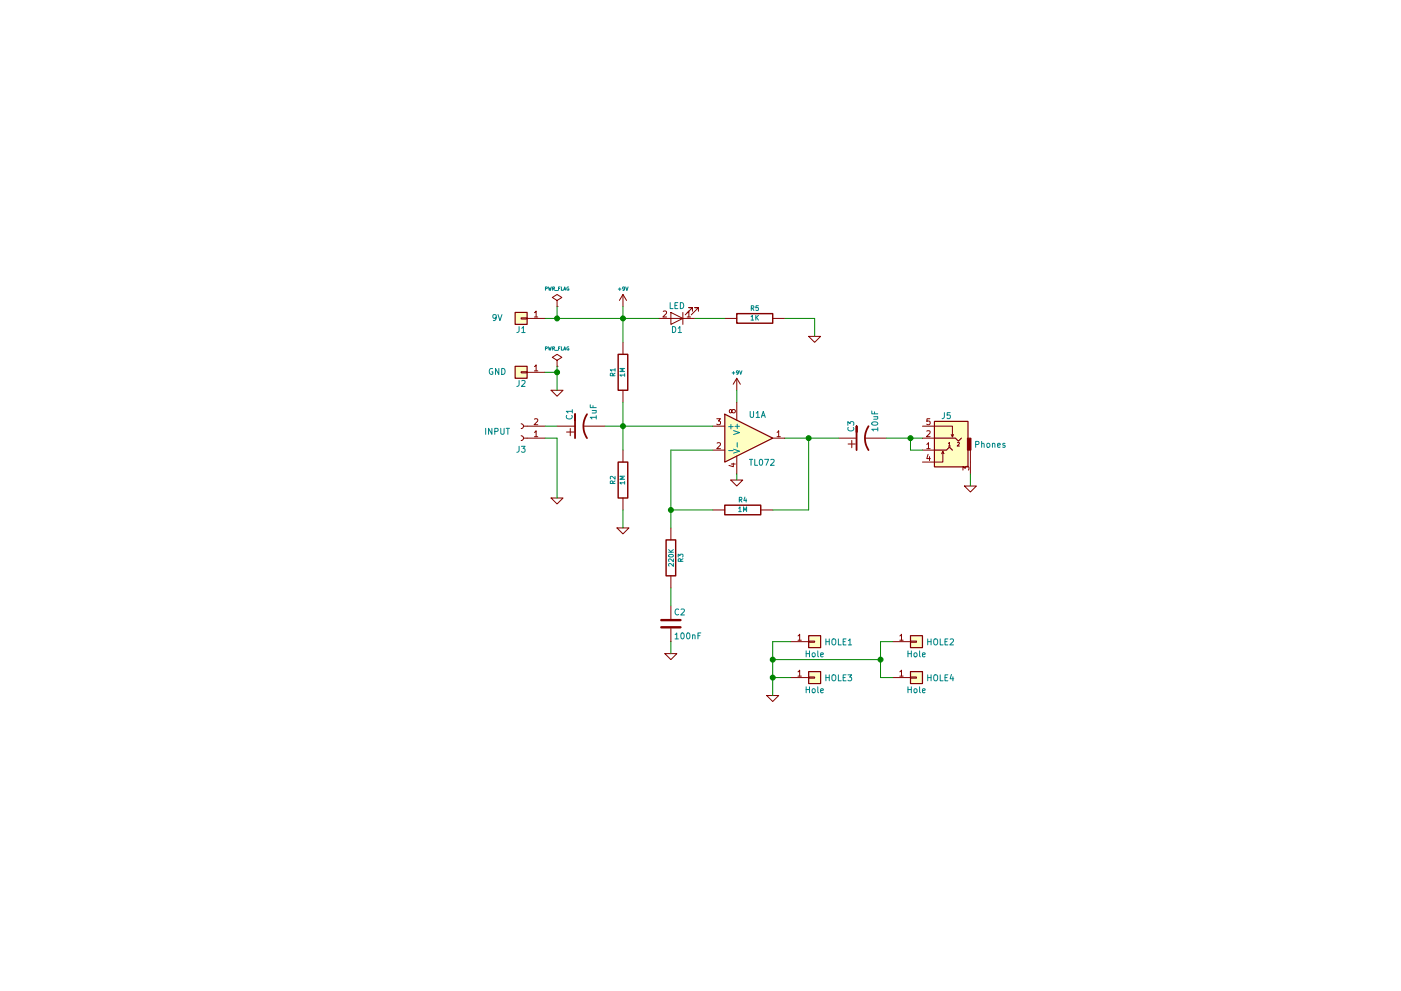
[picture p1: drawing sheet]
<svg xmlns="http://www.w3.org/2000/svg" width="297mm" height="210mm" viewBox="0 0 297 210" stroke-linecap="round" stroke-linejoin="round" font-family="sans-serif">
<path d="M131.1 75.2h2v7.6h-2zM156.2 66.5h7.6v2.1h-7.6zM131.1 98h2v7.7h-2zM141.2 114.5h2.1v7.7h-2.1zM153.7 107.2h7.6v2h-7.6z" fill="none" stroke="#840000" stroke-width=".3"/>
<g fill="none" stroke="#840000" stroke-width=".21">
<path d="M110.5 67.4h1.3v.3h-1.3zM110.5 78.9h1.3v.2h-1.3zM111.8 67.6h3.8M111.8 79h3.8M113.3 66.3l.4-.3v1.3M113.3 77.8l.4-.4v1.3M113.3 67.3h.7M113.3 78.7h.7M118.1 65h.1M118.1 63.7l1-.6-1-.6-1 .6 1 .6v1.3M118.1 77.7h.1M118.1 76.4l1-.6-1-.6-1 .6 1 .6v1.3"/>
<path d="M132.1 62.5v2.5M132.1 72.6v2.6M132.1 62.5l-.8 1.2M132.1 62.5l.7 1.2M139.7 67.6h7.6M140.6 66.1l.5-.1 .2 .3-.8 1h.8M142.2 66.3l2.6 1.3-2.6 1.2zM144.8 66.3v2.5M145.7 66.3l.3-.3v1.3M145.7 67.3h.7M146.8 66v-.7h-.8h.8l-1.5 1.5M148.1 66v-.7h-.8h.8l-1.5 1.5"/>
<path d="M153.7 67.6h2.5M163.8 67.6h2.6M171.4 71.4h2.6l-1.3 1.2zM110.5 89.9l.3 .1 .2 .3-.1 .4-.4 .2M110.5 92.5l.3 .1 .2 .3-.1 .4-.4 .2M111 93h4.6M111 90.4h4.6M113.3 91.7l.4-.3v1.3M113.3 88.9l.5-.1 .2 .4-.8 .9h.8M113.3 92.7h.7M116.8 82.8h2.6l-1.3 1.3zM118.1 90.4h3.8"/>
<path d="M120.1 91.7h1.6M120.9 90.9v1.6M123.7 90.4h4.6M132.1 82.8v2.5M132.1 95.5v2.5M151.1 90.4h2.6M151.1 95.5h2.6M152 88.8h.8l-.5 .5 .4 .1v.6l-.2 .1-.5-.1M152 94l.5-.1 .3 .4-.8 .9h.8M155 98.4h.9M155.2 87.1l.2-.2h.4l.1 .2-.1 .4-.4 .1-.2-.1-.2-.6h-.3v.6l.2 .1 .3-.2M155.5 98.3v.7l-.9-.3"/>
<path d="M156.2 80.3v2.5M156.2 85.3v3.8M156.2 96.8v3.8M156.2 80.3l-.8 1.2M156.2 80.3l.8 1.2M163.8 93h2.6M164.7 91.7l.4-.3v1.3M164.7 92.7h.8M177.8 93h3.8M179.8 94.2h1.6M180.6 93.4v1.6M183.4 93h4.6"/>
<path d="M195.6 90.4h6.3v2.3l.3-.5M195.6 93h2.5M195.6 95.5h2.5M196.5 94.3l.3-.4v1.3M196.5 91.5l.5-.1 .2 .3-.8 1h.8M196.5 95.2h.7M196.8 96.4l-.3 .9h.8M197.1 96.9v.8M197.2 88.8h-.7v.6h.7v.6l-.2 .1-.5-.1M199.9 95.8l-.3 .5M200.2 96.3l-.3-.5v2.2h-4.3M201.1 94.1l.2-.2v.7"/>
<path d="M201.1 94.6h.4M201.7 92.2l.2 .5M203 93.9h.4v.2l-.5 .5h.5M204.2 99.7v-.7l.4 .4 .1-.4h.6l.1 .2-.1 .5M205.7 95.5v5.1M116.8 105.7h2.6l-1.3 1.2zM130.8 112h2.5l-1.2 1.3zM132.1 105.7v2.5M142.2 112v2.5M151.1 108.2h2.6M154.9 101.8h2.6l-1.3 1.3zM161.3 108.2h2.5"/>
<path d="M204.5 103.1h2.5l-1.3 1.3zM141 138.7h2.5l-1.3 1.2zM142.2 122.2v2.5M142.2 128.5v2.8M142.2 133.3v2.8M167.6 136.1h3.8M169.2 134.9l.3-.3v1.2M169.2 135.8h.7M171.4 136h1.3v.3h-1.3zM189.2 136.1h3.8M190.8 134.9l.3-.3v1.2M190.8 135.8h.7"/>
<path d="M193 136h1.3v.3h-1.3zM162.6 147.6h2.5l-1.3 1.2zM167.6 143.8h3.8M169.2 142.5l.3-.3v1.3M169.2 143.5h.7M171.4 143.6h1.3v.3h-1.3zM189.2 143.8h3.8M190.8 142.5l.3-.3v1.3M190.8 143.5h.7M193 143.6h1.3v.3h-1.3z"/>
</g>
<g fill="none" stroke="#008484" stroke-width=".21">
<path d="M104.4 78.2a.59 .59 0 0 0-.7 .6 .59 .59 0 0 0 .7 .6l.1-.5h-.2M105.2 67.3l-.2 .2h-.4l-.1-.7 .5-.1 .2 .3v.7l-.3 .3h-.3M105.6 66.7l.4 1.3 .4-1.3M105.8 78.2v1.2l-.7-1.2v1.2M106.4 78.2a.64 .64 0 0 1 .7 .6 .64 .64 0 0 1-.7 .6zM110.1 69.3l-.1 1.1-.4 .2M110.6 69.6l.4-.3v1.3M110.6 70.6h.7M115.6 61.2h.4v-.3h-.4v.7M115.6 73.9h.4v-.3h-.4v.7M116.3 60.9l.2 .7 .1-.5 .1 .5 .2-.7M116.3 73.6l.2 .7 .1-.5 .1 .5 .2-.7"/>
<path d="M117.2 61.2h.3v-.3h-.3v.7M117.2 73.9h.3v-.3h-.3v.7M117.3 61.2l.3 .4M117.3 73.9l.3 .4M117.7 61.6h.5M117.7 74.3h.5M118.4 61.2h.2M118.4 73.9h.2M118.7 60.9h-.3v.7M118.7 73.6h-.3v.7M119 60.9v.7h.4M119 73.6v.7h.4"/>
<path d="M119.5 61.6l.2-.7 .3 .7M119.5 74.3l.2-.7 .3 .7M119.6 61.4h.3M119.6 74.1h.3M120.6 60.9a.33 .33 0 0 0-.4 .3 .33 .33 0 0 0 .4 .3v-.2h-.1M120.6 73.6a.33 .33 0 0 0-.4 .3 .33 .33 0 0 0 .4 .3v-.2h-.1M129.9 79.7v-.5h-.5v.5h1M130.4 78.5h-1l.3 .3M130.4 79.2l-.5 .3M130.4 78.2v.6M131.1 61.3h.6M131.4 61.1v.5"/>
<path d="M132.4 79.6h-1l.3 .3M132.4 78.2h-1l.8 .3-.8 .3h1M132.4 61.2l-.3 .1-.1-.4 .4 .1-.1 .6h-.2M132.4 79.3v.6M132.7 60.9l.2 .7 .3-.7M142.1 64.2v1.3h.6M142.6 69.3a.64 .64 0 0 1 .7 .6 .64 .64 0 0 1-.7 .7zM143.1 64.8h.4M143.7 64.2h-.6v1.3h.6M143.8 69.6l.3-.3v1.3M143.8 70.6h.7M144.2 64.2a.64 .64 0 0 1 .8 .6 .64 .64 0 0 1-.8 .7z"/>
<path d="M155.2 79.1h.6M155.5 78.8v.6M156.6 79l-.4 .1v-.4l.4 .1-.1 .5-.3 .1M156.8 78.7l.2 .7 .3-.7M159.2 67.2l.3-.3v1M159.2 67.9h.6M159.3 65.4l.5-.1v-.4h-.5v1M159.5 65.4l.3 .5M160.2 66.9v1M160.4 67.3l.4 .6M160.8 64.9h-.5l-.1 .4h.5l.1 .5h-.6M160.8 66.9l-.6 .6"/>
<path d="M103 90.9v1.2M104.3 90.9v1.2l-.7-1.2v1.2M104.9 91.5h.6l.1-.5-.7-.1v1.2M106.2 90.9v1l.2 .2h.3l.2-.2v-1M107.3 90.9h.7M107.7 90.9v1.2M110.1 80.7l-.1 1.1-.4 .2M110.1 94.7l-.1 1.1-.4 .2M110.5 94.7h.8l-.4 .5 .4 .1v.5l-.2 .2-.6-.2M110.6 80.8l.5-.1 .2 .4-.8 .9h.8M120.2 88.1a.56 .56 0 0 0 .5 .8 .56 .56 0 0 0 .5-.8M121.3 87.3h-1.2l.3 .3"/>
<path d="M121.3 86.9v.7M125.1 85.9v.6h1.3M125.6 87.1h.8M125.7 86v.5M126.3 87.1l.1 .2-.1 .3h-.7M126.4 88.5h-1.3l.4 .4M126.4 88.2v.7M154.5 95.6h.9M154.5 90.5h.9M155 90v1M155.5 95.3l1.3 .4-1.3 .4M155.5 91.4l1.3 .4-1.3 .4"/>
<path d="M155.8 90.4h1M156.3 90v.9M156.3 93.9v1M158.9 97.5h.7M159.1 87.3v1l.2 .3h.2l.3-.3v-1M159.2 97.5v1.2M160 97.5v1.2h.6M160.3 87.6l.4-.3v1.3M160.3 88.6h.7M161.1 97.6l.2-.1a.67 .67 0 0 1 .4 .6 .67 .67 0 0 1-.4 .6l-.3-.5zM161.4 88.6l.4-1.3 .5 1.3M161.5 88.2h.6"/>
<path d="M162.1 97.5h.9l-.6 1.2M163.4 97.6l.5-.1 .2 .3-.8 .9h.8M179.8 90.2v-.7l.4 .4 .1-.4h.6l.1 .2-.1 .5M179.9 90.7a.56 .56 0 0 0 .5 .7 .56 .56 0 0 0 .5-.7M184.8 87.2v.6h1.3M184.9 89.7a.76 .76 0 0 1 1.2 .2 .74 .74 0 0 1-1.3-.1zM185.2 88.4h.9M185.4 87.4v.4M186 88.4l.1 .2-.1 .3h-.8M186.1 91.1h-1.3l.4 .3M186.1 90.7v.7M200.2 87.5v1.1l-.5 .2"/>
<path d="M201.4 87.5h-.6v.6h.6v.6l-.1 .1-.5-.1M206.9 94.3l.6-.1v-.5l-.6-.1v1.3M208.1 94.2l.2-.1h.3l.1 .8M208.1 93.6v1.3M209.3 94.1h.3l.3 .2v.4l-.3 .2-.4-.2zM210.4 94.2l.2-.1h.3v.8M210.4 94.1v.8M211.5 94.5l.6-.1-.1-.3h-.3l-.2 .1 .1 .6h.4M213.1 94.1h-.3l-.2 .1v.2l.5 .1v.3h-.5M129.9 102.6v-.5h-.5v.5h1M130.4 101.1v.6l-.7-.6-.3 .1 .1 .4M130.4 102l-.5 .4"/>
<path d="M132.4 102.4h-1l.3 .3M132.4 101h-1l.8 .4-.8 .3h1M132.4 102.2v.5M141.8 117.2h1M141.8 116.6l.5 .6M141.8 117.7a.62 .62 0 0 1 1 .3 .59 .59 0 0 1-1-.1zM142.8 119.6v.6l-.7-.6-.3 .1 .1 .4M142.8 118.6v.6l-.7-.6-.3 .2 .1 .3M142.8 116.6l-.6 .4M143.8 118.2v-.6l.4 .3 .1-.3h.4v.6M144.3 119.1v-.5h-.5v.5h1M144.8 118.5l-.5 .4"/>
<path d="M156.6 107.8l.3-.3v1.1M156.6 108.6h.6M156.7 106h.5v-.4l-.5-.1v1M157 106l.3 .5M157.6 108.6v-1.1l.4 .8 .3-.8v1.1M157.9 105.5l-.2 .7h.6M158.2 105.8v.7M143.1 134.6l.4-.3v1.3M143.1 135.6h.7M143.9 129.3a.56 .56 0 0 0-.8 .5 .56 .56 0 0 0 .8 .5M144.4 129.3l.5-.1 .2 .4-.8 .9h.8M144.4 134.4l.2-.1a.67 .67 0 0 1 .5 .6 .67 .67 0 0 1-.5 .7l-.3-.5z"/>
<path d="M145.7 134.4l.1-.1a.67 .67 0 0 1 .5 .6 .67 .67 0 0 1-.5 .7l-.2-.5zM146.8 134.8l.2-.1 .3 .1 .1 .8M146.8 134.7v.9M148 134.9h.4M148.6 134.3h-.6v1.3M170.9 138.1v1.3M170.9 138.7h.7M171.6 138.1v1.3M172.3 138.6l.3-.1 .2 .3v.3l-.2 .3-.4-.3zM173.4 138.1v1.1l.2 .2M174 138.9l.6-.1-.1-.2-.3-.1-.2 .2v.6h.5M175.1 135.6v1.2"/>
<path d="M175.1 136.1h.7M175.8 135.6v1.2M176.4 135.7l.3-.1h.3l.2 .8a.42 .42 0 0 1-.2 .4 .42 .42 0 0 1-.4-.1l-.2-.3zM177.7 135.6v1.2h.7M178.8 136.1h.4M179.4 135.6h-.6v1.2h.6M179.9 135.9l.3-.3v1.2M179.9 136.8h.7M192.5 138.7h.7M192.5 138.1v1.3M193.2 138.1v1.3M193.8 138.6l.4-.1 .2 .3v.3l-.2 .3-.4-.2z"/>
<path d="M195 138.1v1.1l.1 .2M195.6 138.9l.6-.1-.1-.2-.3-.1-.2 .2v.6h.5M196.7 136.1h.7M196.7 135.6v1.2M197.4 135.6v1.2M198 135.7l.2-.1h.4l.2 .8a.42 .42 0 0 1-.2 .4 .42 .42 0 0 1-.5-.1l-.1-.3zM199.3 135.6v1.2h.6M200.4 136.1h.4M201 135.6h-.6v1.2h.6M201.4 135.7l.5-.1 .3 .3-.8 .9h.8M170.9 145.7v1.3M170.9 146.3h.7"/>
<path d="M171.6 145.7v1.3M172.2 146.2l.2-.1 .4 .1v.5l-.1 .2-.3 .1-.2-.1zM173.4 145.7v1.1l.2 .2M174 146.6l.6-.2-.1-.2-.3-.1-.2 .2v.6h.5M175.1 143.2v1.2M175.1 143.8h.7M175.8 143.2v1.2M176.4 143.4l.3-.2h.3l.2 .8a.42 .42 0 0 1-.2 .4 .42 .42 0 0 1-.4 0l-.2-.4zM177.7 143.2v1.2h.7M178.8 143.8h.4M179.4 143.2h-.6v1.2h.6M179.8 143.2h.8l-.5 .5 .4 .1v.5l-.2 .1-.5-.1"/>
<path d="M192.5 146.3h.7M192.5 145.7v1.3M193.2 145.7v1.3M193.8 146.2l.2-.1 .4 .1v.5l-.1 .2-.3 .1-.2-.1zM195 145.7v1.1l.1 .2M195.6 146.6l.6-.2-.1-.2-.3-.1-.2 .2v.6h.5M196.7 143.8h.7M196.7 143.2v1.2M197.4 143.2v1.2M198.1 143.2h.5l.2 .8a.42 .42 0 0 1-.2 .4 .42 .42 0 0 1-.5 0l-.1-.4zM199.3 143.2v1.2h.6M200.4 143.8h.4"/>
<path d="M201 143.2h-.6v1.2h.6M201.7 143.1l-.3 .9h.8M202 143.6v.8"/>
</g>
<path d="M121.9 89.1v-1.2v5.1M124.5 87.9a4.6 4.6 0 0 0 0 5.1M181.6 91.7v-1.3v5.1M184.1 90.4a4.6 4.6 0 0 0 0 5.1" fill="none" stroke="#840000" stroke-width=".38"/>
<g fill="#ffffc2" stroke="#ffffc2" stroke-width=".21">
<path d="M198.1 89.4h7.1v9.7h-7.1z"/>
<path d="M109.2 66.3h2.6v2.5h-2.6z"/>
<path d="M109.2 77.7h2.6v2.6h-2.6z"/>
<path d="M153.7 87.9l10.1 5.1-10.1 5z"/>
<path d="M171.4 134.9h2.6v2.5h-2.6z"/>
<path d="M171.4 142.5h2.6v2.5h-2.6z"/>
<path d="M193 134.9h2.6v2.5h-2.6z"/>
<path d="M193 142.5h2.6v2.5h-2.6z"/>
</g>
<path d="M109.2 66.3h2.6v2.5h-2.6zM109.2 77.7h2.6v2.6h-2.6zM153.7 87.9l10.1 5.1-10.1 5zM198.1 89.4h7.1v9.7h-7.1zM198.1 95.5h2.6l.6-.6 .6 .6M198.1 93h4.5l.6 .6 .6-.6M171.4 134.9h2.6v2.5h-2.6zM193 134.9h2.6v2.5h-2.6zM171.4 142.5h2.6v2.5h-2.6zM193 142.5h2.6v2.5h-2.6z" fill="none" stroke="#840000" stroke-width=".25"/>
<path d="M205.1 93h.8v2.5h-.8z" fill="#840000" stroke="#840000" stroke-width=".21"/>
<path d="M140.2 133.1h4.1M140.2 131.6h4.1" fill="none" stroke="#840000" stroke-width=".51"/>
<g fill="#008400" stroke="#008400" stroke-width=".25">
<circle cx="132.1" cy="90.4" r=".51"/>
<circle cx="193" cy="93" r=".51"/>
<circle cx="118.1" cy="79" r=".51"/>
<circle cx="171.5" cy="93" r=".51"/>
<circle cx="142.2" cy="108.2" r=".51"/>
<circle cx="132.1" cy="67.6" r=".51"/>
<circle cx="118.1" cy="67.6" r=".51"/>
<circle cx="186.7" cy="139.9" r=".51"/>
<circle cx="163.8" cy="139.9" r=".51"/>
<circle cx="163.8" cy="143.8" r=".51"/>
</g>
<g fill="none" stroke="#008400" stroke-width=".21">
<path d="M115.6 79h2.5M115.6 67.6h24.1M118.1 65v2.6M118.1 77.7v5.1M132.1 65v7.6M147.3 67.6h6.4M166.4 67.6h6.3v3.8M115.6 90.4h2.5M115.6 93h2.5v12.7M128.3 90.4h22.8M132.1 85.3v10.2M151.1 95.5h-8.9v16.5"/>
<path d="M156.2 82.8v2.5M166.4 93h11.4M171.4 93v15.2h-7.6M188 93h7.6M193 93v2.5h2.6M132.1 108.2v3.8M142.2 108.2h8.9M156.2 100.6v1.2M205.7 100.6v2.5M142.2 124.7v3.8M142.2 136.1v2.6M163.8 139.9h22.9"/>
<path d="M167.6 136.1h-3.8v11.5M189.2 136.1h-2.5v7.7h2.5M163.8 143.8h3.8"/>
</g>
</svg>
